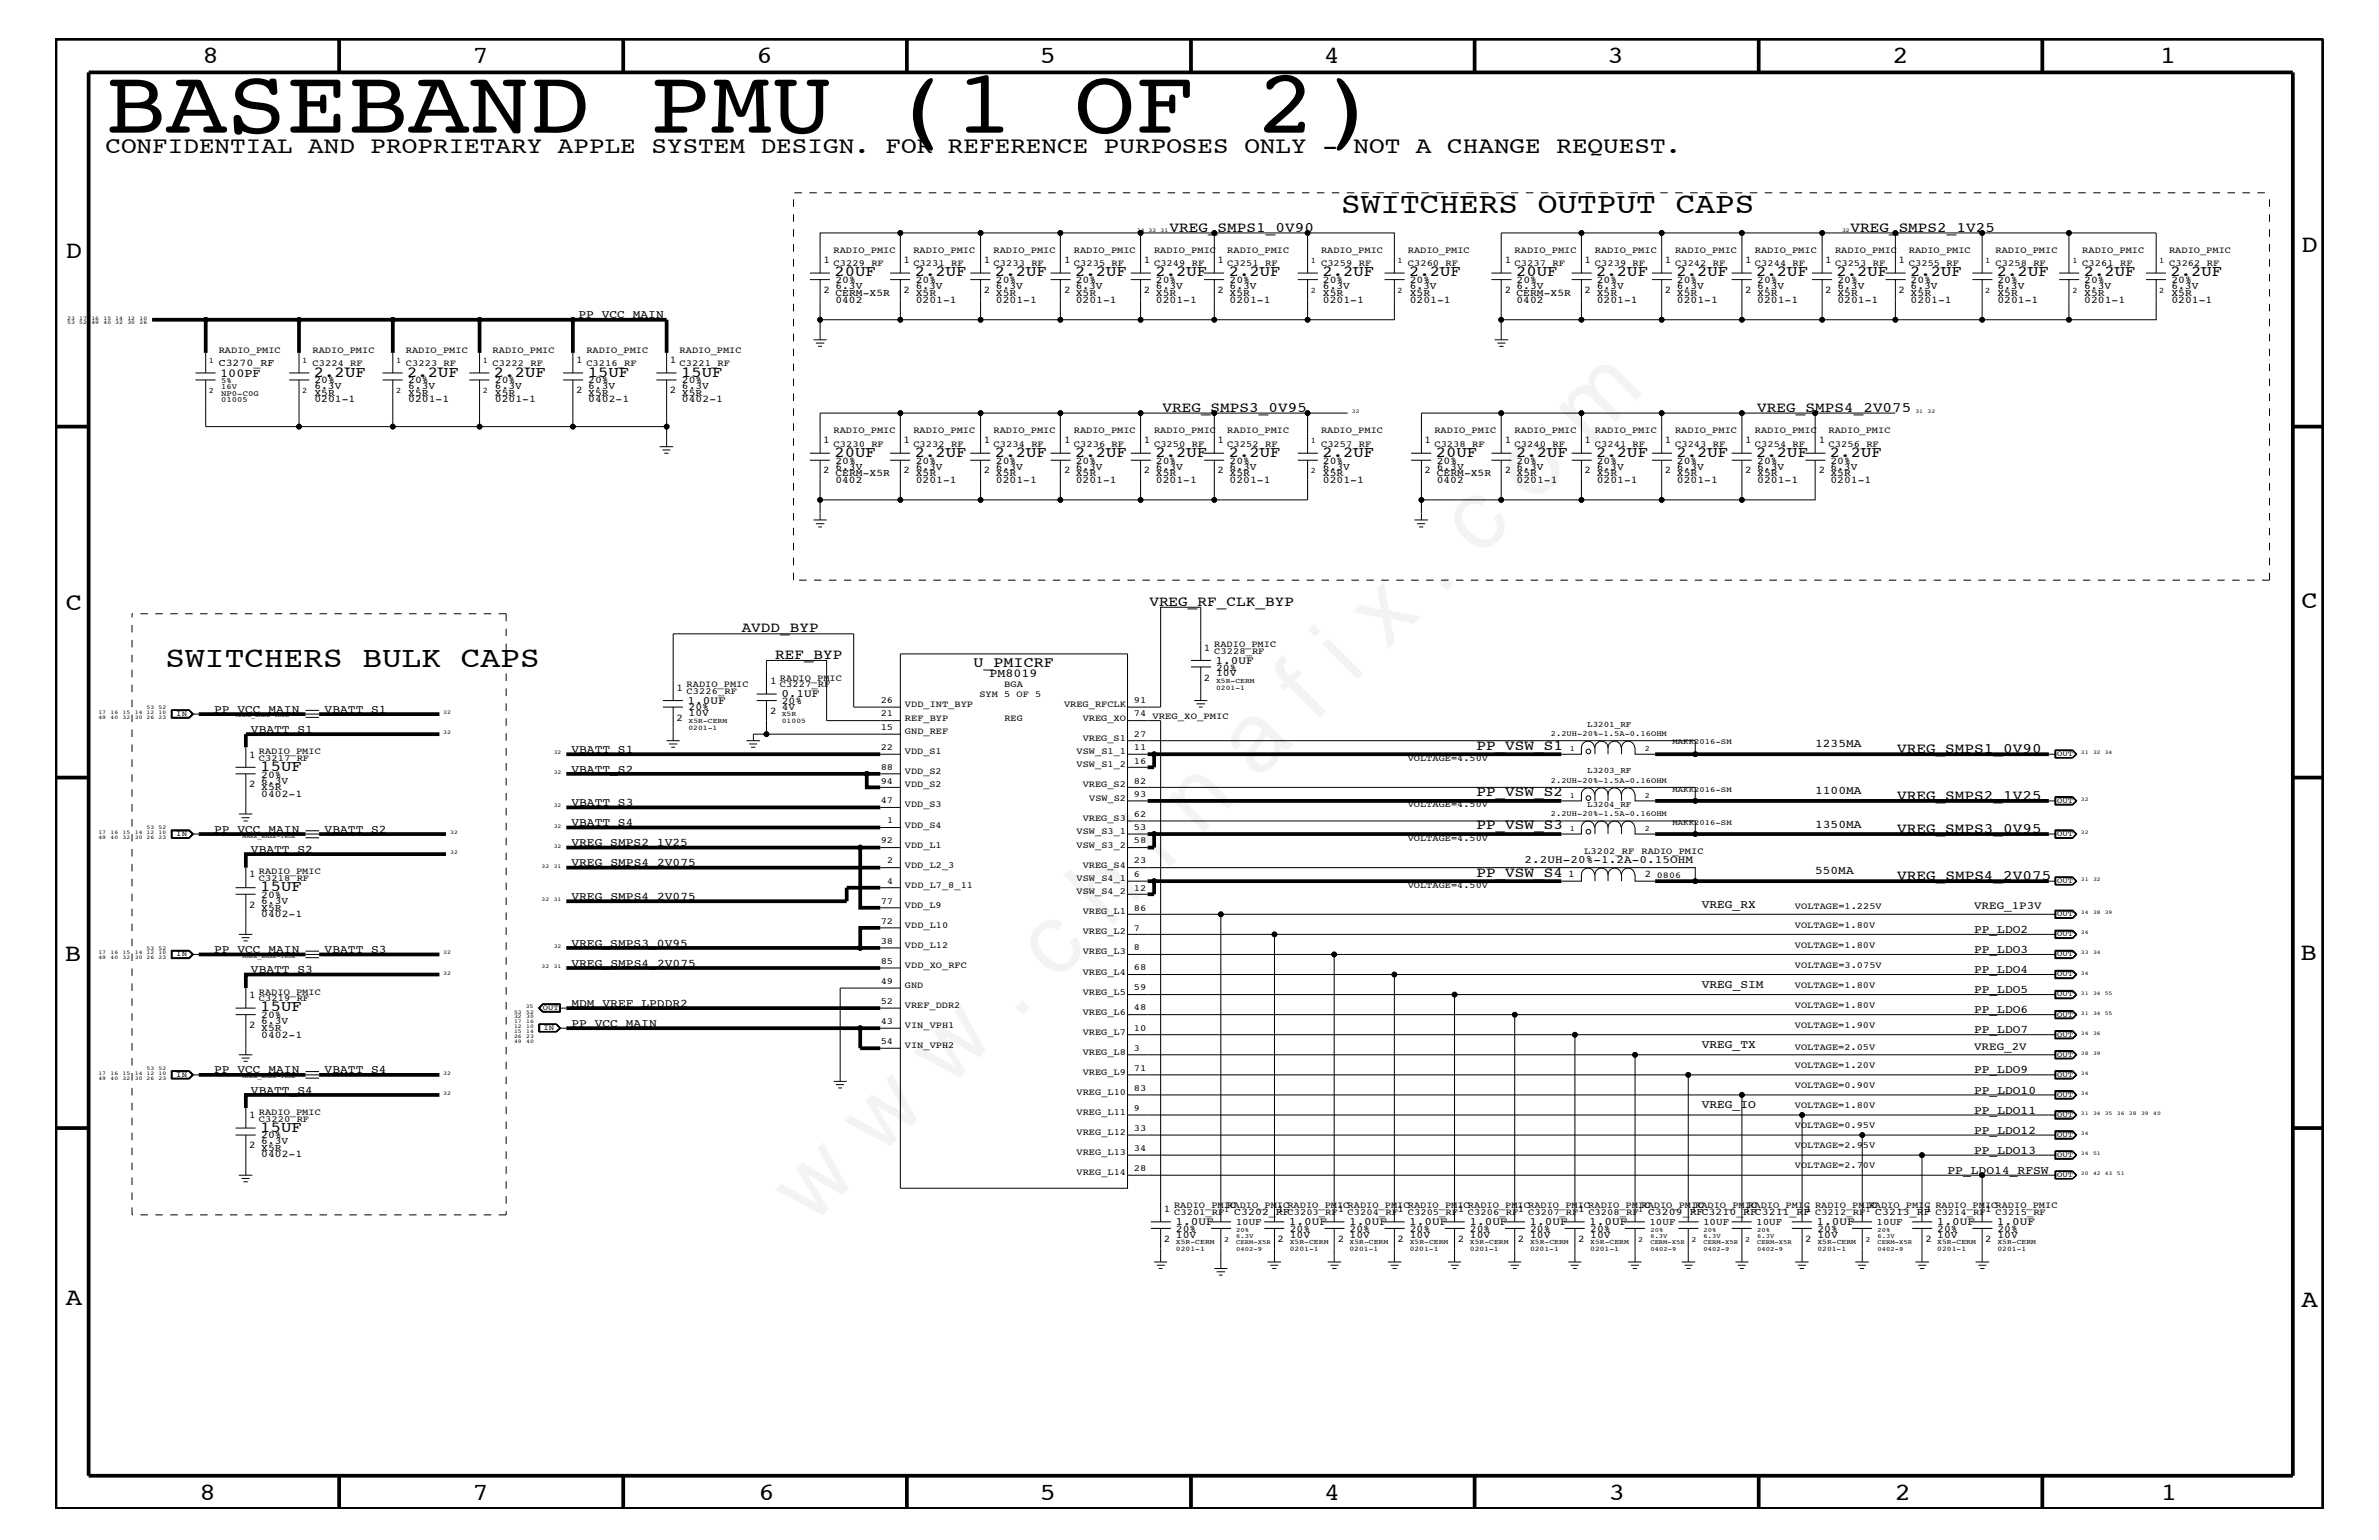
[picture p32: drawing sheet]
<svg xmlns="http://www.w3.org/2000/svg" width="432mm" height="279mm" viewBox="0 0 432 279" stroke-linecap="round" stroke-linejoin="round" font-family="sans-serif">
<defs><g id="words">
<text font-size="17.6" x="147.1" y="222.6" transform="rotate(-45 147.1 222.6)">w w w . c h i n a f i x . c o m</text>
<text font-size="16.6" x="19.1" y="24.1">BASEBAND PMU (1 OF 2)</text>
<g font-size="5.3">
<text x="243.4" y="38.6">SWITCHERS OUTPUT CAPS</text>
<text x="30.1" y="121">SWITCHERS BULK CAPS</text>
</g>
<g font-size="4.5">
<text x="36.7" y="11.5">8</text>
<text x="85.8" y="11.5">7</text>
<text x="137.3" y="11.5">6</text>
<text x="188.7" y="11.5">5</text>
<text x="240.3" y="11.5">4</text>
<text x="291.8" y="11.5">3</text>
<text x="343.5" y="11.5">2</text>
<text x="392" y="11.5">1</text>
<text x="11.9" y="46.8">D</text>
<text x="417.8" y="45.7">D</text>
<text x="11.9" y="110.6">C</text>
<text x="417.7" y="110.4">C</text>
<text x="11.8" y="174.3">B</text>
<text x="417.6" y="174.2">B</text>
<text x="11.9" y="236.7">A</text>
<text x="417.7" y="237.1">A</text>
<text x="36.2" y="272.1">8</text>
<text x="85.8" y="272.1">7</text>
<text x="137.7" y="272.1">6</text>
<text x="188.7" y="272.1">5</text>
<text x="240.4" y="272.1">4</text>
<text x="292" y="272.1">3</text>
<text x="343.9" y="272.1">2</text>
<text x="392.2" y="272.1">1</text>
</g>
<text font-size="4.2" x="19.1" y="27.7">CONFIDENTIAL AND PROPRIETARY APPLE SYSTEM DESIGN. FOR REFERENCE PURPOSES ONLY - NOT A CHANGE REQUEST.</text>
<g font-size="2.8">
<text x="151.5" y="50.2">20UF</text>
<text x="166" y="50.2">2.2UF</text>
<text x="180.6" y="50.2">2.2UF</text>
<text x="195.2" y="50.2">2.2UF</text>
<text x="209.7" y="50.2">2.2UF</text>
<text x="223" y="50.2">2.2UF</text>
<text x="240" y="50.2">2.2UF</text>
<text x="255.8" y="50.2">2.2UF</text>
<text x="275.2" y="50.2">20UF</text>
<text x="289.7" y="50.2">2.2UF</text>
<text x="304.3" y="50.2">2.2UF</text>
<text x="318.8" y="50.2">2.2UF</text>
<text x="333.3" y="50.2">2.2UF</text>
<text x="346.7" y="50.2">2.2UF</text>
<text x="362.5" y="50.2">2.2UF</text>
<text x="378.2" y="50.2">2.2UF</text>
<text x="394" y="50.2">2.2UF</text>
<text x="57" y="68.4">2.2UF</text>
<text x="73.9" y="68.4">2.2UF</text>
<text x="89.7" y="68.4">2.2UF</text>
<text x="106.7" y="68.4">15UF</text>
<text x="123.6" y="68.4">15UF</text>
<text x="151.5" y="82.8">20UF</text>
<text x="166" y="82.8">2.2UF</text>
<text x="180.6" y="82.8">2.2UF</text>
<text x="195.2" y="82.8">2.2UF</text>
<text x="209.7" y="82.8">2.2UF</text>
<text x="223" y="82.8">2.2UF</text>
<text x="240" y="82.8">2.2UF</text>
<text x="260.6" y="82.8">20UF</text>
<text x="275.2" y="82.8">2.2UF</text>
<text x="289.7" y="82.8">2.2UF</text>
<text x="304.3" y="82.8">2.2UF</text>
<text x="318.8" y="82.8">2.2UF</text>
<text x="332.1" y="82.8">2.2UF</text>
<text x="47.2" y="139.8">15UF</text>
<text x="47.2" y="161.7">15UF</text>
<text x="47.2" y="183.5">15UF</text>
<text x="47.2" y="205.3">15UF</text>
</g>
<text font-size="2.7" x="176.7" y="121">U_PMICRF</text>
<g font-size="2.6">
<text x="212.3" y="42">VREG_SMPS1_0V90</text>
<text x="335.9" y="42">VREG_SMPS2_1V25</text>
<text x="211" y="74.7">VREG_SMPS3_0V95</text>
<text x="318.9" y="74.7">VREG_SMPS4_2V075</text>
<text x="208.6" y="109.9">VREG_RF_CLK_BYP</text>
<text x="134.6" y="114.8">AVDD_BYP</text>
<text x="140.7" y="119.6">REF_BYP</text>
<text x="268" y="136">PP_VSW_S1</text>
<text x="344.3" y="136.6">VREG_SMPS1_0V90</text>
<text x="268" y="144.5">PP_VSW_S2</text>
<text x="344.3" y="145.1">VREG_SMPS2_1V25</text>
<text x="268" y="150.5">PP_VSW_S3</text>
<text x="344.3" y="151.1">VREG_SMPS3_0V95</text>
<text x="268" y="159">PP_VSW_S4</text>
<text x="344.3" y="159.6">VREG_SMPS4_2V075</text>
</g>
<g font-size="2.2">
<text x="40" y="68.4">100PF</text>
<text x="179.6" y="122.9">PM8019</text>
</g>
<g font-size="2.1">
<text x="105" y="57.8">PP_VCC_MAIN</text>
<text x="38.9" y="129.3">PP_VCC_MAIN</text>
<text x="58.9" y="129.3">VBATT_S1</text>
<text x="45.6" y="133">VBATT_S1</text>
<text x="103.7" y="136.6">VBATT_S1</text>
<text x="329.4" y="135.6">1235MA</text>
<text x="103.7" y="140.2">VBATT_S2</text>
<text x="103.7" y="149.9">VBATT_S4</text>
<text x="103.7" y="146.2">VBATT_S3</text>
<text x="329.4" y="144">1100MA</text>
<text x="38.9" y="151.1">PP_VCC_MAIN</text>
<text x="45.6" y="154.7">VBATT_S2</text>
<text x="58.9" y="151.1">VBATT_S2</text>
<text x="103.7" y="153.5">VREG_SMPS2_1V25</text>
<text x="329.4" y="150.1">1350MA</text>
<text x="103.7" y="157.2">VREG_SMPS4_2V075</text>
<text x="329.4" y="158.6">550MA</text>
<text x="103.7" y="163.3">VREG_SMPS4_2V075</text>
<text x="308.9" y="164.7">VREG_RX</text>
<text x="38.9" y="172.9">PP_VCC_MAIN</text>
<text x="58.9" y="172.9">VBATT_S3</text>
<text x="103.7" y="171.7">VREG_SMPS3_0V95</text>
<text x="358.3" y="172.9">PP_LDO3</text>
<text x="358.3" y="169.3">PP_LDO2</text>
<text x="45.6" y="176.6">VBATT_S3</text>
<text x="103.7" y="175.4">VREG_SMPS4_2V075</text>
<text x="308.9" y="179.3">VREG_SIM</text>
<text x="358.3" y="176.6">PP_LDO4</text>
<text x="103.7" y="182.7">MDM_VREF_LPDDR2</text>
<text x="358.3" y="183.8">PP_LDO6</text>
<text x="358.3" y="180.2">PP_LDO5</text>
<text x="103.7" y="186.3">PP_VCC_MAIN</text>
<text x="308.9" y="190.2">VREG_TX</text>
<text x="358.3" y="187.5">PP_LDO7</text>
<text x="38.9" y="194.8">PP_VCC_MAIN</text>
<text x="58.9" y="194.8">VBATT_S4</text>
<text x="358.3" y="194.8">PP_LDO9</text>
<text x="45.6" y="198.4">VBATT_S4</text>
<text x="308.9" y="201">VREG_IO</text>
<text x="358.3" y="202">PP_LDO11</text>
<text x="358.3" y="198.4">PP_LDO10</text>
<text x="358.3" y="205.7">PP_LDO12</text>
<text x="358.3" y="209.3">PP_LDO13</text>
<text x="353.5" y="213">PP_LDO14_RFSW</text>
</g>
<g font-size="2">
<text x="220.6" y="120.4">1.0UF</text>
<text x="124.8" y="127.7">1.0UF</text>
<text x="141.8" y="126.5">0.1UF</text>
<text x="276.7" y="156.6">2.2UH-20%-1.2A-0.15OHM</text>
<text x="358.3" y="165">VREG_1P3V</text>
<text x="358.3" y="190.4">VREG_2V</text>
<text x="213.4" y="222.3">1.0UF</text>
<text x="233.9" y="222.3">1.0UF</text>
<text x="244.9" y="222.3">1.0UF</text>
<text x="255.8" y="222.3">1.0UF</text>
<text x="266.7" y="222.3">1.0UF</text>
<text x="277.6" y="222.3">1.0UF</text>
<text x="288.5" y="222.3">1.0UF</text>
<text x="329.7" y="222.3">1.0UF</text>
<text x="351.5" y="222.3">1.0UF</text>
<text x="362.5" y="222.3">1.0UF</text>
</g>
<g font-size="1.9">
<text x="149.4" y="47.7">1</text>
<text x="164" y="47.7">1</text>
<text x="178.6" y="47.7">1</text>
<text x="193.1" y="47.7">1</text>
<text x="207.6" y="47.7">1</text>
<text x="221" y="47.7">1</text>
<text x="273.1" y="47.7">1</text>
<text x="287.6" y="47.7">1</text>
<text x="302.2" y="47.7">1</text>
<text x="316.7" y="47.7">1</text>
<text x="331.3" y="47.7">1</text>
<text x="344.6" y="47.7">1</text>
<text x="149.4" y="53.2">2 CERM-X5R</text>
<text x="151.6" y="52.4">6.3V</text>
<text x="151.6" y="51.3">20%</text>
<text x="164" y="53.2">2 X5R</text>
<text x="166.2" y="52.4">6.3V</text>
<text x="166.2" y="51.3">20%</text>
<text x="178.6" y="53.2">2 X5R</text>
<text x="180.8" y="51.3">20%</text>
<text x="180.8" y="52.4">6.3V</text>
<text x="193.1" y="53.2">2 X5R</text>
<text x="195.2" y="52.4">6.3V</text>
<text x="195.2" y="51.3">20%</text>
<text x="207.6" y="53.2">2 X5R</text>
<text x="209.8" y="52.4">6.3V</text>
<text x="209.8" y="51.3">20%</text>
<text x="221" y="53.2">2 X5R</text>
<text x="223.2" y="52.4">6.3V</text>
<text x="223.2" y="51.3">20%</text>
<text x="240.1" y="52.4">6.3V</text>
<text x="240.1" y="53.6">X5R</text>
<text x="240.1" y="51.3">20%</text>
<text x="255.9" y="53.6">X5R</text>
<text x="255.9" y="51.3">20%</text>
<text x="255.9" y="52.4">6.3V</text>
<text x="273.1" y="53.2">2 CERM-X5R</text>
<text x="275.3" y="51.3">20%</text>
<text x="275.3" y="52.4">6.3V</text>
<text x="287.6" y="53.2">2 X5R</text>
<text x="289.8" y="51.3">20%</text>
<text x="289.8" y="52.4">6.3V</text>
<text x="302.2" y="53.2">2 X5R</text>
<text x="304.4" y="51.3">20%</text>
<text x="304.4" y="52.4">6.3V</text>
<text x="316.7" y="53.2">2 X5R</text>
<text x="318.9" y="51.3">20%</text>
<text x="318.9" y="52.4">6.3V</text>
<text x="331.3" y="53.2">2 X5R</text>
<text x="333.5" y="51.3">20%</text>
<text x="333.5" y="52.4">6.3V</text>
<text x="344.6" y="53.2">2 X5R</text>
<text x="346.8" y="51.3">20%</text>
<text x="346.8" y="52.4">6.3V</text>
<text x="362.5" y="52.4">6.3V</text>
<text x="362.5" y="53.6">X5R</text>
<text x="362.5" y="51.3">20%</text>
<text x="378.3" y="52.4">6.3V</text>
<text x="378.3" y="53.6">X5R</text>
<text x="378.3" y="51.3">20%</text>
<text x="394.1" y="53.6">X5R</text>
<text x="394.1" y="51.3">20%</text>
<text x="394.1" y="52.4">6.3V</text>
<text x="151.6" y="54.9">0402</text>
<text x="166.2" y="54.9">0201-1</text>
<text x="180.8" y="54.9">0201-1</text>
<text x="195.2" y="54.9">0201-1</text>
<text x="209.8" y="54.9">0201-1</text>
<text x="223.2" y="54.9">0201-1</text>
<text x="240.1" y="54.9">0201-1</text>
<text x="255.9" y="54.9">0201-1</text>
<text x="275.3" y="54.9">0402</text>
<text x="289.8" y="54.9">0201-1</text>
<text x="304.4" y="54.9">0201-1</text>
<text x="318.9" y="54.9">0201-1</text>
<text x="333.5" y="54.9">0201-1</text>
<text x="346.8" y="54.9">0201-1</text>
<text x="362.5" y="54.9">0201-1</text>
<text x="378.3" y="54.9">0201-1</text>
<text x="394.1" y="54.9">0201-1</text>
<text x="104.6" y="65.9">1</text>
<text x="121.6" y="65.9">1</text>
<text x="39.7" y="66.5">C3270_RF</text>
<text x="57.1" y="71.8">X5R</text>
<text x="57.1" y="69.5">20%</text>
<text x="57.1" y="70.6">6.3V</text>
<text x="74.1" y="71.8">X5R</text>
<text x="74.1" y="69.5">20%</text>
<text x="74.1" y="70.6">6.3V</text>
<text x="89.8" y="70.6">6.3V</text>
<text x="89.8" y="71.8">X5R</text>
<text x="89.8" y="69.5">20%</text>
<text x="104.6" y="71.3">2</text>
<text x="106.8" y="70.6">6.3V</text>
<text x="106.8" y="71.8">X5R</text>
<text x="106.8" y="69.5">20%</text>
<text x="121.6" y="71.3">2</text>
<text x="123.8" y="71.8">X5R</text>
<text x="123.8" y="69.5">20%</text>
<text x="123.8" y="70.6">6.3V</text>
<text x="57.1" y="73">0201-1</text>
<text x="74.1" y="73">0201-1</text>
<text x="89.8" y="73">0201-1</text>
<text x="106.8" y="73">0402-1</text>
<text x="123.8" y="73">0402-1</text>
<text x="149.4" y="80.5">1</text>
<text x="164" y="80.5">1</text>
<text x="178.6" y="80.5">1</text>
<text x="193.1" y="80.5">1</text>
<text x="207.6" y="80.5">1</text>
<text x="221" y="80.5">1</text>
<text x="258.6" y="80.5">1</text>
<text x="273.1" y="80.5">1</text>
<text x="287.6" y="80.5">1</text>
<text x="302.2" y="80.5">1</text>
<text x="316.7" y="80.5">1</text>
<text x="330.1" y="80.5">1</text>
<text x="149.4" y="85.9">2</text>
<text x="151.6" y="86.4">CERM-X5R</text>
<text x="151.6" y="87.6">0402</text>
<text x="151.6" y="85.2">6.3V</text>
<text x="151.6" y="84.1">20%</text>
<text x="164" y="85.9">2</text>
<text x="166.2" y="85.2">6.3V</text>
<text x="166.2" y="84.1">20%</text>
<text x="166.2" y="86.4">X5R</text>
<text x="166.2" y="87.6">0201-1</text>
<text x="178.6" y="85.9">2</text>
<text x="180.8" y="86.4">X5R</text>
<text x="180.8" y="87.6">0201-1</text>
<text x="180.8" y="84.1">20%</text>
<text x="180.8" y="85.2">6.3V</text>
<text x="193.1" y="85.9">2</text>
<text x="195.2" y="85.2">6.3V</text>
<text x="195.2" y="86.4">X5R</text>
<text x="195.2" y="87.6">0201-1</text>
<text x="195.2" y="84.1">20%</text>
<text x="207.6" y="85.9">2</text>
<text x="209.8" y="85.2">6.3V</text>
<text x="209.8" y="86.4">X5R</text>
<text x="209.8" y="87.6">0201-1</text>
<text x="209.8" y="84.1">20%</text>
<text x="221" y="85.9">2</text>
<text x="223.2" y="85.2">6.3V</text>
<text x="223.2" y="86.4">X5R</text>
<text x="223.2" y="87.6">0201-1</text>
<text x="223.2" y="84.1">20%</text>
<text x="240.1" y="85.2">6.3V</text>
<text x="240.1" y="86.4">X5R</text>
<text x="240.1" y="87.6">0201-1</text>
<text x="240.1" y="84.1">20%</text>
<text x="258.6" y="85.9">2</text>
<text x="260.8" y="84.1">20%</text>
<text x="260.8" y="87.6">0402</text>
<text x="260.8" y="85.2">6.3V</text>
<text x="260.8" y="86.4">CERM-X5R</text>
<text x="273.1" y="85.9">2</text>
<text x="275.3" y="86.4">X5R</text>
<text x="275.3" y="87.6">0201-1</text>
<text x="275.3" y="84.1">20%</text>
<text x="275.3" y="85.2">6.3V</text>
<text x="287.6" y="85.9">2</text>
<text x="289.8" y="86.4">X5R</text>
<text x="289.8" y="87.6">0201-1</text>
<text x="289.8" y="84.1">20%</text>
<text x="289.8" y="85.2">6.3V</text>
<text x="302.2" y="85.9">2</text>
<text x="304.4" y="86.4">X5R</text>
<text x="304.4" y="87.6">0201-1</text>
<text x="304.4" y="84.1">20%</text>
<text x="304.4" y="85.2">6.3V</text>
<text x="316.7" y="85.9">2</text>
<text x="318.9" y="86.4">X5R</text>
<text x="318.9" y="87.6">0201-1</text>
<text x="318.9" y="84.1">20%</text>
<text x="318.9" y="85.2">6.3V</text>
<text x="330.1" y="85.9">2</text>
<text x="332.2" y="86.4">X5R</text>
<text x="332.2" y="87.6">0201-1</text>
<text x="332.2" y="84.1">20%</text>
<text x="332.2" y="85.2">6.3V</text>
<text x="218.5" y="118.1">1</text>
<text x="122.8" y="125.3">1</text>
<text x="139.8" y="124.1">1</text>
<text x="218.5" y="123.5">2</text>
<text x="220.7" y="122.7">10V</text>
<text x="220.7" y="121.7">20%</text>
<text x="122.8" y="130.8">2</text>
<text x="125" y="130">10V</text>
<text x="125" y="128.9">20%</text>
<text x="139.8" y="129.6">2</text>
<text x="141.9" y="128.8">4V</text>
<text x="141.9" y="127.7">20%</text>
<text x="45.2" y="137.4">1</text>
<text x="45.2" y="142.9">2</text>
<text x="47.4" y="142.2">6.3V</text>
<text x="47.4" y="143.4">X5R</text>
<text x="47.4" y="141.1">20%</text>
<text x="47.4" y="144.6">0402-1</text>
<text x="45.2" y="159.2">1</text>
<text x="284.6" y="159.2">1</text>
<text x="298.5" y="159.2">2</text>
<text x="45.2" y="164.7">2</text>
<text x="47.4" y="163.9">6.3V</text>
<text x="47.4" y="166.4">0402-1</text>
<text x="47.4" y="165.2">X5R</text>
<text x="47.4" y="162.8">20%</text>
<text x="45.2" y="181">1</text>
<text x="47.4" y="185.8">6.3V</text>
<text x="47.4" y="184.7">20%</text>
<text x="45.2" y="186.5">2 X5R</text>
<text x="47.4" y="188.2">0402-1</text>
<text x="45.2" y="202.9">1</text>
<text x="45.2" y="208.3">2</text>
<text x="47.4" y="207.6">6.3V</text>
<text x="47.4" y="208.8">X5R</text>
<text x="47.4" y="206.5">20%</text>
<text x="47.4" y="210">0402-1</text>
<text x="211.2" y="219.8">1</text>
<text x="224" y="220.4">C3202_RFC3203_RF</text>
<text x="231.9" y="219.8">1</text>
<text x="242.8" y="219.8">1</text>
<text x="253.7" y="219.8">1</text>
<text x="264.6" y="219.8">1</text>
<text x="275.5" y="219.8">1</text>
<text x="286.4" y="219.8">1</text>
<text x="299.1" y="220.4">C3209_RFC3210_RFC3211_RF C3212_RF</text>
<text x="327.7" y="219.8">1</text>
<text x="340.4" y="220.4">C3213_RF C3214_RF</text>
<text x="349.5" y="219.8">1</text>
<text x="360.3" y="219.8">1</text>
<text x="211.2" y="225.3">2</text>
<text x="213.4" y="224.6">10V</text>
<text x="213.4" y="223.5">20%</text>
<text x="231.9" y="225.3">2</text>
<text x="234.1" y="223.5">20%</text>
<text x="234.1" y="224.6">10V</text>
<text x="242.8" y="225.3">2</text>
<text x="244.9" y="223.5">20%</text>
<text x="244.9" y="224.6">10V</text>
<text x="253.7" y="225.3">2</text>
<text x="255.9" y="223.5">20%</text>
<text x="255.9" y="224.6">10V</text>
<text x="264.6" y="225.3">2</text>
<text x="266.8" y="223.5">20%</text>
<text x="266.8" y="224.6">10V</text>
<text x="275.5" y="225.3">2</text>
<text x="277.7" y="223.5">20%</text>
<text x="277.7" y="224.6">10V</text>
<text x="286.4" y="225.3">2</text>
<text x="288.6" y="224.6">10V</text>
<text x="288.6" y="223.5">20%</text>
<text x="327.7" y="225.3">2</text>
<text x="329.9" y="223.5">20%</text>
<text x="329.9" y="224.6">10V</text>
<text x="349.5" y="225.3">2</text>
<text x="351.6" y="224.6">10V</text>
<text x="351.6" y="223.5">20%</text>
<text x="360.3" y="225.3">2</text>
<text x="362.5" y="224.6">10V</text>
<text x="362.5" y="223.5">20%</text>
</g>
<g font-size="1.8">
<text x="224.3" y="222.3">10UF</text>
<text x="299.4" y="222.3">10UF</text>
<text x="309.1" y="222.3">10UF</text>
<text x="318.8" y="222.3">10UF</text>
<text x="340.6" y="222.3">10UF</text>
</g>
<g font-size="1.7">
<text x="151.3" y="45.9">RADIO_PMIC</text>
<text x="165.8" y="45.9">RADIO_PMIC</text>
<text x="180.3" y="45.9">RADIO_PMIC</text>
<text x="194.9" y="45.9">RADIO_PMIC</text>
<text x="209.5" y="45.9">RADIO_PMIC</text>
<text x="222.8" y="45.9">RADIO_PMIC</text>
<text x="239.8" y="45.9">RADIO_PMIC</text>
<text x="255.5" y="45.9">RADIO_PMIC</text>
<text x="274.9" y="45.9">RADIO_PMIC</text>
<text x="289.5" y="45.9">RADIO_PMIC</text>
<text x="304" y="45.9">RADIO_PMIC</text>
<text x="318.5" y="45.9">RADIO_PMIC</text>
<text x="333.1" y="45.9">RADIO_PMIC</text>
<text x="346.5" y="45.9">RADIO_PMIC</text>
<text x="362.2" y="45.9">RADIO_PMIC</text>
<text x="378" y="45.9">RADIO_PMIC</text>
<text x="393.7" y="45.9">RADIO_PMIC</text>
<text x="151.3" y="48.3">C3229_RF</text>
<text x="165.8" y="48.3">C3231_RF</text>
<text x="180.3" y="48.3">C3233_RF</text>
<text x="194.9" y="48.3">C3235_RF</text>
<text x="209.5" y="48.3">C3249_RF</text>
<text x="222.8" y="48.3">C3251_RF</text>
<text x="239.8" y="48.3">C3259_RF</text>
<text x="255.5" y="48.3">C3260_RF</text>
<text x="274.9" y="48.3">C3237_RF</text>
<text x="289.5" y="48.3">C3239_RF</text>
<text x="304" y="48.3">C3242_RF</text>
<text x="318.5" y="48.3">C3244_RF</text>
<text x="333.1" y="48.3">C3253_RF</text>
<text x="346.5" y="48.3">C3255_RF</text>
<text x="362.2" y="48.3">C3258_RF</text>
<text x="378" y="48.3">C3261_RF</text>
<text x="393.7" y="48.3">C3262_RF</text>
<text x="39.7" y="64">RADIO_PMIC</text>
<text x="56.7" y="64">RADIO_PMIC</text>
<text x="73.7" y="64">RADIO_PMIC</text>
<text x="89.4" y="64">RADIO_PMIC</text>
<text x="106.4" y="64">RADIO_PMIC</text>
<text x="123.4" y="64">RADIO_PMIC</text>
<text x="56.7" y="66.5">C3224_RF</text>
<text x="73.7" y="66.5">C3223_RF</text>
<text x="89.4" y="66.5">C3222_RF</text>
<text x="106.4" y="66.5">C3216_RF</text>
<text x="123.4" y="66.5">C3221_RF</text>
<text x="151.3" y="78.6">RADIO_PMIC</text>
<text x="151.3" y="81.1">C3230_RF</text>
<text x="165.8" y="78.6">RADIO_PMIC</text>
<text x="165.8" y="81.1">C3232_RF</text>
<text x="180.3" y="78.6">RADIO_PMIC</text>
<text x="180.3" y="81.1">C3234_RF</text>
<text x="194.9" y="81.1">C3236_RF</text>
<text x="194.9" y="78.6">RADIO_PMIC</text>
<text x="209.5" y="81.1">C3250_RF</text>
<text x="209.5" y="78.6">RADIO_PMIC</text>
<text x="222.8" y="78.6">RADIO_PMIC</text>
<text x="222.8" y="81.1">C3252_RF</text>
<text x="239.8" y="81.1">C3257_RF</text>
<text x="239.8" y="78.6">RADIO_PMIC</text>
<text x="260.4" y="78.6">RADIO_PMIC</text>
<text x="260.4" y="81.1">C3238_RF</text>
<text x="274.9" y="81.1">C3240_RF</text>
<text x="274.9" y="78.6">RADIO_PMIC</text>
<text x="289.5" y="81.1">C3241_RF</text>
<text x="289.5" y="78.6">RADIO_PMIC</text>
<text x="304" y="81.1">C3243_RF</text>
<text x="304" y="78.6">RADIO_PMIC</text>
<text x="318.5" y="78.6">RADIO_PMIC</text>
<text x="318.5" y="81.1">C3254_RF</text>
<text x="331.9" y="78.6">RADIO_PMIC</text>
<text x="331.9" y="81.1">C3256_RF</text>
<text x="220.4" y="117.4">RADIO_PMIC</text>
<text x="220.4" y="118.6">C3228_RF</text>
<text x="124.6" y="124.7">RADIO_PMIC</text>
<text x="124.6" y="125.9">C3226_RF</text>
<text x="141.6" y="123.5">RADIO_PMIC</text>
<text x="141.6" y="124.7">C3227_RF</text>
<text x="182.3" y="124.7">BGA</text>
<text x="159.9" y="130">21</text>
<text x="159.9" y="127.6">26</text>
<text x="164.3" y="128.3">VDD_INT_BYP</text>
<text x="164.3" y="130.8">REF_BYP</text>
<text x="177.8" y="126.5">SYM 5 OF 5</text>
<text x="182.3" y="130.8">REG</text>
<text x="193.1" y="128.3">VREG_RFCLK</text>
<text x="196.5" y="130.8">VREG_XO</text>
<text x="205.8" y="130">74</text>
<text x="205.8" y="127.6">91</text>
<text x="209.2" y="130.5">VREG_XO_PMIC</text>
<text x="47" y="136.8">RADIO_PMIC</text>
<text x="159.9" y="136.1">22</text>
<text x="159.9" y="132.4">15</text>
<text x="164.3" y="136.8">VDD_S1</text>
<text x="164.3" y="133.2">GND_REF</text>
<text x="195.4" y="136.8">VSW_S1_1</text>
<text x="196.5" y="134.4">VREG_S1</text>
<text x="205.8" y="133.6">27</text>
<text x="205.8" y="136.1">11</text>
<text x="47" y="138">C3217_RF</text>
<text x="159.9" y="139.7">88</text>
<text x="159.9" y="142.2">94</text>
<text x="164.3" y="140.4">VDD_S2</text>
<text x="164.3" y="142.9">VDD_S2</text>
<text x="195.4" y="139.2">VSW_S1_2</text>
<text x="196.5" y="142.9">VREG_S2</text>
<text x="205.8" y="138.5">16</text>
<text x="205.8" y="142.2">82</text>
<text x="255.5" y="138">VOLTAGE=4.50V</text>
<text x="159.9" y="145.7">47</text>
<text x="161" y="149.4">1</text>
<text x="164.3" y="146.5">VDD_S3</text>
<text x="196.5" y="149">VREG_S3</text>
<text x="197.7" y="145.3">VSW_S2</text>
<text x="205.8" y="144.6">93</text>
<text x="205.8" y="148.2">62</text>
<text x="255.5" y="146.5">VOLTAGE=4.50V</text>
<text x="159.9" y="153">92</text>
<text x="164.3" y="150.1">VDD_S4</text>
<text x="164.3" y="153.8">VDD_L1</text>
<text x="195.4" y="153.8">VSW_S3_2</text>
<text x="195.4" y="151.3">VSW_S3_1</text>
<text x="205.8" y="153">58</text>
<text x="205.8" y="150.7">53</text>
<text x="255.5" y="152.6">VOLTAGE=4.50V</text>
<text x="287.5" y="154.9">L3202_RF</text>
<text x="297.9" y="155">RADIO_PMIC</text>
<text x="47" y="158.6">RADIO_PMIC</text>
<text x="47" y="159.9">C3218_RF</text>
<text x="161" y="156.7">2</text>
<text x="161" y="160.3">4</text>
<text x="164.3" y="157.4">VDD_L2_3</text>
<text x="164.3" y="161.1">VDD_L7_8_11</text>
<text x="195.4" y="159.9">VSW_S4_1</text>
<text x="196.5" y="157.4">VREG_S4</text>
<text x="205.8" y="156.7">23</text>
<text x="205.8" y="161.6">12</text>
<text x="205.8" y="159.1">6</text>
<text x="255.5" y="161.1">VOLTAGE=4.50V</text>
<text x="159.9" y="163.9">77</text>
<text x="159.9" y="167.6">72</text>
<text x="164.3" y="164.7">VDD_L9</text>
<text x="195.4" y="162.2">VSW_S4_2</text>
<text x="196.5" y="165.9">VREG_L1</text>
<text x="205.8" y="165.2">86</text>
<text x="325.8" y="165">VOLTAGE=1.225V</text>
<text x="159.9" y="171.2">38</text>
<text x="164.3" y="168.3">VDD_L10</text>
<text x="164.3" y="172">VDD_L12</text>
<text x="196.5" y="173.2">VREG_L3</text>
<text x="196.5" y="169.5">VREG_L2</text>
<text x="205.8" y="172.4">8</text>
<text x="205.8" y="168.9">7</text>
<text x="325.8" y="172">VOLTAGE=1.80V</text>
<text x="325.8" y="168.3">VOLTAGE=1.80V</text>
<text x="159.9" y="178.5">49</text>
<text x="159.9" y="174.9">85</text>
<text x="164.3" y="179.3">GND</text>
<text x="164.3" y="175.6">VDD_XO_RFC</text>
<text x="196.5" y="176.8">VREG_L4</text>
<text x="205.8" y="176.1">68</text>
<text x="205.8" y="179.7">59</text>
<text x="325.8" y="179.3">VOLTAGE=1.80V</text>
<text x="325.8" y="175.6">VOLTAGE=3.075V</text>
<text x="47" y="180.5">RADIO_PMIC</text>
<text x="47" y="181.6">C3219_RF</text>
<text x="159.9" y="185.8">43</text>
<text x="159.9" y="182.1">52</text>
<text x="164.3" y="182.9">VREF_DDR2</text>
<text x="196.5" y="180.5">VREG_L5</text>
<text x="196.5" y="184.1">VREG_L6</text>
<text x="205.8" y="183.3">48</text>
<text x="325.8" y="182.9">VOLTAGE=1.80V</text>
<text x="159.9" y="189.4">54</text>
<text x="164.3" y="186.5">VIN_VPH1</text>
<text x="164.3" y="190.2">VIN_VPH2</text>
<text x="196.5" y="187.7">VREG_L7</text>
<text x="196.5" y="191.4">VREG_L8</text>
<text x="205.8" y="187">10</text>
<text x="205.8" y="190.6">3</text>
<text x="325.8" y="190.4">VOLTAGE=2.05V</text>
<text x="325.8" y="186.5">VOLTAGE=1.90V</text>
<text x="196.5" y="195">VREG_L9</text>
<text x="205.8" y="197.9">83</text>
<text x="205.8" y="194.3">71</text>
<text x="325.8" y="197.4">VOLTAGE=0.90V</text>
<text x="325.8" y="193.7">VOLTAGE=1.20V</text>
<text x="47" y="202.3">RADIO_PMIC</text>
<text x="47" y="203.5">C3220_RF</text>
<text x="195.4" y="198.7">VREG_L10</text>
<text x="195.4" y="202.3">VREG_L11</text>
<text x="205.8" y="201.5">9</text>
<text x="325.8" y="201">VOLTAGE=1.80V</text>
<text x="195.4" y="205.9">VREG_L12</text>
<text x="195.4" y="209.6">VREG_L13</text>
<text x="205.8" y="205.2">33</text>
<text x="205.8" y="208.8">34</text>
<text x="325.8" y="204.7">VOLTAGE=0.95V</text>
<text x="325.8" y="208.3">VOLTAGE=2.95V</text>
<text x="195.4" y="213.2">VREG_L14</text>
<text x="205.8" y="212.5">28</text>
<text x="325.8" y="211.9">VOLTAGE=2.70V</text>
<text x="213.1" y="219.2">RADIO_PMIC</text>
<text x="213.1" y="220.4">C3201_RF</text>
<text x="222.8" y="219.2">RADIO_PMICRADIO_PMICRADIO_PMICRADIO_PMICRADIO_PMICRADIO_PMICRADIO_PMIC</text>
<text x="244.6" y="220.4">C3204_RF</text>
<text x="255.5" y="220.4">C3205_RF</text>
<text x="266.4" y="220.4">C3206_RF</text>
<text x="277.4" y="220.4">C3207_RF</text>
<text x="288.3" y="220.4">C3208_RF</text>
<text x="297.9" y="219.2">RADIO_PMIC</text>
<text x="307.7" y="219.2">RADIO_PMIC</text>
<text x="317.3" y="219.2">RADIO_PMIC RADIO_PMIC</text>
<text x="339.2" y="219.2">RADIO_PMIC RADIO_PMICRADIO_PMIC</text>
<text x="362.2" y="220.4">C3215_RF</text>
</g>
<text font-size="1.6" x="300.7" y="159.4">0806</text>
<g font-size="1.5">
<text x="237.9" y="47.7">1</text>
<text x="253.7" y="47.7">1</text>
<text x="360.3" y="47.7">1</text>
<text x="376.2" y="47.7">1</text>
<text x="391.9" y="47.7">1</text>
<text x="237.9" y="53.2">2</text>
<text x="253.7" y="53.2">2</text>
<text x="360.3" y="53.2">2</text>
<text x="376.2" y="53.2">2</text>
<text x="391.9" y="53.2">2</text>
<text x="54.9" y="65.9">1</text>
<text x="71.9" y="65.9">1</text>
<text x="87.6" y="65.9">1</text>
<text x="54.9" y="71.3">2</text>
<text x="71.9" y="71.3">2</text>
<text x="87.6" y="71.3">2</text>
<text x="237.9" y="80.5">1</text>
<text x="237.9" y="85.9">2</text>
<text x="288.1" y="131.9">L3201_RF</text>
<text x="288.1" y="140.3">L3203_RF</text>
<text x="288.1" y="146.4">L3204_RF</text>
</g>
<g font-size="1.4">
<text x="37.9" y="65.9">1</text>
<text x="37.9" y="71.3">2</text>
<text x="40.1" y="70.6">16V</text>
<text x="40.1" y="71.8">NP0-C0G</text>
<text x="40.1" y="69.5">5%</text>
<text x="40.1" y="73">01005</text>
<text x="32" y="129.9">IN</text>
<text x="281.5" y="133.5">2.2UH-20%-1.5A-0.16OHM</text>
<text x="284.9" y="136.2">1</text>
<text x="298.5" y="136.2">2</text>
<text x="303.6" y="135.1">MAKK2016-SM</text>
<text x="373.4" y="137.2">OUT</text>
<text x="281.5" y="142">2.2UH-20%-1.5A-0.16OHM</text>
<text x="303.6" y="143.6">MAKK2016-SM</text>
<text x="281.5" y="148.1">2.2UH-20%-1.5A-0.16OHM</text>
<text x="284.9" y="144.7">1</text>
<text x="298.5" y="144.7">2</text>
<text x="303.6" y="149.6">MAKK2016-SM</text>
<text x="373.4" y="145.7">OUT</text>
<text x="32" y="151.8">IN</text>
<text x="284.9" y="150.7">1</text>
<text x="298.5" y="150.7">2</text>
<text x="373.4" y="151.8">OUT</text>
<text x="373.4" y="160.2">OUT</text>
<text x="373.4" y="166.2">OUT</text>
<text x="32" y="173.5">IN</text>
<text x="373.4" y="173.5">OUT</text>
<text x="373.4" y="169.9">OUT</text>
<text x="373.4" y="177.2">OUT</text>
<text x="98.6" y="183.2">OUT</text>
<text x="373.4" y="180.8">OUT</text>
<text x="373.4" y="184.4">OUT</text>
<text x="98.6" y="186.9">IN</text>
<text x="373.4" y="188.1">OUT</text>
<text x="373.4" y="191.7">OUT</text>
<text x="32" y="195.4">IN</text>
<text x="373.4" y="195.4">OUT</text>
<text x="373.4" y="199">OUT</text>
<text x="373.4" y="202.6">OUT</text>
<text x="373.4" y="206.3">OUT</text>
<text x="373.4" y="209.9">OUT</text>
<text x="373.4" y="213.6">OUT</text>
<text x="222.2" y="219.8">1</text>
<text x="297.3" y="219.8">1</text>
<text x="307" y="219.8">1</text>
<text x="316.7" y="219.8">1</text>
<text x="338.6" y="219.8">1</text>
<text x="222.2" y="225.3">2</text>
<text x="297.3" y="225.3">2</text>
<text x="307" y="225.3">2</text>
<text x="316.7" y="225.3">2</text>
<text x="338.6" y="225.3">2</text>
</g>
<g font-size="1.3">
<text x="220.7" y="125.2">0201-1</text>
<text x="220.7" y="124">X5R-CERM</text>
<text x="125" y="131.3">X5R-CERM</text>
<text x="141.9" y="130">X5R</text>
<text x="141.9" y="131.3">01005</text>
<text x="125" y="132.4">0201-1</text>
<text x="213.4" y="227">0201-1</text>
<text x="213.4" y="225.7">X5R-CERM</text>
<text x="234.1" y="227">0201-1</text>
<text x="234.1" y="225.7">X5R-CERM</text>
<text x="244.9" y="225.7">X5R-CERM</text>
<text x="244.9" y="227">0201-1</text>
<text x="255.9" y="227">0201-1</text>
<text x="255.9" y="225.7">X5R-CERM</text>
<text x="266.8" y="227">0201-1</text>
<text x="266.8" y="225.7">X5R-CERM</text>
<text x="277.7" y="227">0201-1</text>
<text x="277.7" y="225.7">X5R-CERM</text>
<text x="288.6" y="225.7">X5R-CERM</text>
<text x="288.6" y="227">0201-1</text>
<text x="329.9" y="227">0201-1</text>
<text x="329.9" y="225.7">X5R-CERM</text>
<text x="351.6" y="227">0201-1</text>
<text x="351.6" y="225.7">X5R-CERM</text>
<text x="362.5" y="227">0201-1</text>
<text x="362.5" y="225.7">X5R-CERM</text>
</g>
<g font-size="1.2">
<text x="224.4" y="224.6">6.3V</text>
<text x="224.4" y="225.7">CERM-X5R</text>
<text x="224.4" y="223.5">20%</text>
<text x="224.4" y="227">0402-9</text>
<text x="299.5" y="225.7">CERM-X5R</text>
<text x="299.5" y="224.6">6.3V</text>
<text x="299.6" y="227">0402-9</text>
<text x="299.6" y="223.5">20%</text>
<text x="309.2" y="223.5">20%</text>
<text x="309.2" y="227">0402-9</text>
<text x="309.2" y="224.6">6.3V</text>
<text x="309.2" y="225.7">CERM-X5R</text>
<text x="318.9" y="227">0402-9</text>
<text x="318.9" y="223.5">20%</text>
<text x="318.9" y="225.7">CERM-X5R</text>
<text x="318.9" y="224.6">6.3V</text>
<text x="340.8" y="227">0402-9</text>
<text x="340.8" y="223.5">20%</text>
<text x="340.8" y="225.7">CERM-X5R</text>
<text x="340.8" y="224.6">6.3V</text>
</g>
<g font-size="1">
<text x="206.3" y="42">34 32</text>
<text x="210.7" y="42">31</text>
<text x="334.4" y="42">32</text>
<text x="12.2" y="58">23</text>
<text x="12.2" y="58.9">53</text>
<text x="14.4" y="58">17</text>
<text x="14.4" y="58.9">52</text>
<text x="16.6" y="58">16</text>
<text x="16.6" y="58.9">49</text>
<text x="18.8" y="58">15 14</text>
<text x="18.8" y="58.9">40 32</text>
<text x="23.1" y="58">12</text>
<text x="23.1" y="58.9">30</text>
<text x="25.3" y="58">10</text>
<text x="25.3" y="58.9">26</text>
<text x="245.4" y="75">32</text>
<text x="347.6" y="75">31</text>
<text x="349.8" y="75">32</text>
<text x="17.9" y="129.6">17</text>
<text x="17.9" y="130.4">49</text>
<text x="20.1" y="129.6">16</text>
<text x="20.1" y="130.4">40</text>
<text x="22.3" y="129.6">15</text>
<text x="22.3" y="130.4">32</text>
<text x="24.5" y="129.6">14 12</text>
<text x="24.5" y="130.4">30 26</text>
<text x="26.6" y="128.6">53</text>
<text x="28.8" y="129.6">10</text>
<text x="28.8" y="130.4">23</text>
<text x="28.8" y="128.6">52</text>
<text x="42.8" y="130.2">MAKE_BASE=TRUE</text>
<text x="80.4" y="129.6">32</text>
<text x="80.4" y="133.2">32</text>
<text x="100.5" y="136.9">32</text>
<text x="377.7" y="136.8">31</text>
<text x="379.9" y="136.8">32 34</text>
<text x="100.5" y="140.4">32</text>
<text x="100.5" y="146.5">32</text>
<text x="377.7" y="145.3">32</text>
<text x="17.9" y="151.3">17</text>
<text x="17.9" y="152.3">49</text>
<text x="20.1" y="151.3">16</text>
<text x="20.1" y="152.3">40</text>
<text x="22.3" y="151.3">15</text>
<text x="22.3" y="152.3">32</text>
<text x="24.5" y="151.3">14 12</text>
<text x="24.5" y="152.3">30 26</text>
<text x="26.6" y="150.5">53</text>
<text x="28.8" y="151.3">10</text>
<text x="28.8" y="152.3">23</text>
<text x="28.8" y="150.5">52</text>
<text x="44" y="152">MAKE_BASE=TRUE</text>
<text x="81.7" y="155">32</text>
<text x="81.7" y="151.3">32</text>
<text x="100.5" y="153.8">32</text>
<text x="100.5" y="150.1">32</text>
<text x="377.7" y="151.3">32</text>
<text x="98.3" y="157.4">32</text>
<text x="100.5" y="157.4">31</text>
<text x="377.7" y="159.9">31</text>
<text x="379.9" y="159.9">32</text>
<text x="98.3" y="163.5">32</text>
<text x="100.5" y="163.5">31</text>
<text x="377.7" y="165.9">34</text>
<text x="379.9" y="165.9">38 39</text>
<text x="17.9" y="173.2">17</text>
<text x="20.1" y="173.2">16</text>
<text x="22.3" y="173.2">15</text>
<text x="24.5" y="173.2">14 12</text>
<text x="26.6" y="172.3">53</text>
<text x="28.8" y="173.2">10</text>
<text x="28.8" y="172.3">52</text>
<text x="44" y="173.8">MAKE_BASE=TRUE</text>
<text x="80.4" y="173.2">32</text>
<text x="100.5" y="172">32</text>
<text x="377.7" y="169.5">34</text>
<text x="377.7" y="173.2">33</text>
<text x="379.9" y="173.2">34</text>
<text x="17.9" y="174">49</text>
<text x="20.1" y="174">40</text>
<text x="22.3" y="174">32</text>
<text x="24.5" y="174">30 26</text>
<text x="28.8" y="174">23</text>
<text x="80.4" y="176.8">32</text>
<text x="98.3" y="175.6">32</text>
<text x="100.5" y="175.6">31</text>
<text x="377.7" y="176.8">34</text>
<text x="93.3" y="185.6">17</text>
<text x="93.3" y="184.8">32</text>
<text x="93.3" y="183.9">53</text>
<text x="95.4" y="182.9">35</text>
<text x="95.5" y="185.6">16</text>
<text x="95.5" y="184.8">30</text>
<text x="95.5" y="183.9">52</text>
<text x="377.7" y="180.5">31</text>
<text x="377.7" y="184.1">31</text>
<text x="379.9" y="180.5">34 55</text>
<text x="379.9" y="184.1">34 55</text>
<text x="93.3" y="186.5">12</text>
<text x="93.3" y="187.4">15</text>
<text x="93.3" y="188.2">26</text>
<text x="93.3" y="189.2">49</text>
<text x="95.5" y="186.5">10</text>
<text x="95.5" y="187.4">14</text>
<text x="95.5" y="188.2">23</text>
<text x="95.5" y="189.2">40</text>
<text x="377.7" y="187.7">34</text>
<text x="377.7" y="191.4">38</text>
<text x="379.9" y="187.7">36</text>
<text x="379.9" y="191.4">39</text>
<text x="17.9" y="195">17</text>
<text x="17.9" y="195.9">49</text>
<text x="20.1" y="195">16</text>
<text x="20.1" y="195.9">40</text>
<text x="22.3" y="195">15</text>
<text x="22.3" y="195.9">32</text>
<text x="24.5" y="195">14 12</text>
<text x="24.5" y="195.9">30 26</text>
<text x="26.6" y="194.2">53</text>
<text x="28.8" y="195">10</text>
<text x="28.8" y="195.9">23</text>
<text x="28.8" y="194.2">52</text>
<text x="44" y="195.6">MAKE_BASE=TRUE</text>
<text x="80.4" y="195">32</text>
<text x="377.7" y="195">34</text>
<text x="80.4" y="198.7">32</text>
<text x="377.7" y="198.7">34</text>
<text x="377.7" y="202.3">31</text>
<text x="379.9" y="202.3">34 35</text>
<text x="384.2" y="202.3">36</text>
<text x="386.4" y="202.3">38</text>
<text x="388.6" y="202.3">39</text>
<text x="390.8" y="202.3">40</text>
<text x="377.7" y="205.9">34</text>
<text x="377.7" y="209.6">34</text>
<text x="379.9" y="209.6">51</text>
<text x="377.7" y="213.2">30</text>
<text x="379.9" y="213.2">42 43</text>
<text x="384.2" y="213.2">51</text>
</g>
</g></defs>
<g fill="none" stroke="#000" stroke-width=".18">
<path d="M147 49.5h3.6M147 50.7h3.6M148.9 58v2.4M148.9 50.7v7.3h14.5v-7.3M148.9 49.5v-7.2h14.5v7.2M161.6 49.5h3.6M161.6 50.7h3.6M163.4 42.3h14.6v7.2M176.1 49.5h3.7M176.1 50.7h3.7M178 42.3h14.5v7.2M178 50.7v7.3h-14.6"/>
<path d="M190.7 49.5h3.6M190.7 50.7h3.6M192.5 42.3h14.5v7.2M192.5 50.7v7.3h-14.5M205.2 50.7h3.7M205.2 49.5h3.7M207 42.3h13.4v7.2M207 50.7v7.3h-14.5M218.5 50.7h3.7M218.5 49.5h3.7M220.4 42.3h16.9v7.2M220.4 50.7v7.3h-13.4"/>
<path d="M235.6 50.7h3.6M235.6 49.5h3.6M237.3 42.3h15.8v7.2M237.3 50.7v7.3h-16.9M251.3 49.5h3.6M251.3 50.7h3.6M253.1 50.7v7.3h-15.8M270.7 50.7h3.6M270.7 49.5h3.6M272.5 58v2.4M272.5 50.7v7.3h14.5v-7.3M272.5 49.5v-7.2h118.9v7.2"/>
<path d="M285.3 49.5h3.6M285.3 50.7h3.6M287 42.3v7.2M299.8 50.7h3.7M299.8 49.5h3.7M301.6 42.3v7.2M301.6 50.7v7.3h-14.6M314.3 49.5h3.6M314.3 50.7h3.6M316.2 42.3v7.2M316.2 50.7v7.3h-14.6M328.9 49.5h3.6"/>
<path d="M328.9 50.7h3.6M330.7 42.3v7.2M330.7 50.7v7.3h-14.5M342.2 49.5h3.7M342.2 50.7h3.7M344 58h15.8M344 42.3v7.2M344 50.7v7.3h-13.3M358 50.7h3.6M358 49.5h3.6M359.8 42.3v7.2M359.8 50.7v7.3h15.7v-7.3"/>
<path d="M373.7 49.5h3.7M373.7 50.7h3.7M375.5 42.3v7.2M389.5 50.7h3.6M389.5 49.5h3.6M391.4 50.7v7.3h-15.9M35.5 67.7h3.6M35.5 68.9h3.6M37.3 64v3.7M37.3 68.9v8.5h17M52.5 67.7h3.6M52.5 68.9h3.6"/>
<path d="M54.3 68.9v8.5h17v-8.5M54.3 64v3.7M69.4 67.7h3.7M69.4 68.9h3.7M71.3 77.4h15.7M71.3 64v3.7M85.2 68.9h3.6M85.2 67.7h3.6M87 68.9v8.5h17v-8.5M87 64v3.7M102.2 68.9h3.6M102.2 67.7h3.6"/>
<path d="M104 77.4h17M104 64v3.7M119.1 68.9h3.7M119.1 67.7h3.7M121 64v3.7M121 68.9v12.1M148.9 74.9h29.1v3.7M207 74.9h37.6M301.6 74.9h42.4M316.2 74.9v7.3M329.5 74.9v7.3M119.7 81h2.5"/>
<path d="M120.2 81.6h1.5M120.6 82.2h.7M314.3 82.2h3.6M314.3 83.5h3.6M316.2 83.5v7.2h-14.6M327.7 83.5h3.6M327.7 82.2h3.6M329.5 83.5v7.2h-13.3M154.9 115h-32.7v12.1M163.4 118.6h41.3v97h-41.3zM31.1 128.8h3.3l.7 .8-.7 .7h-3.3zM31.2 128.9h3.1"/>
<path d="M31.2 130.2h3.1M31.2 128.9v1.3M34.3 128.9l.6 .7M34.3 128.8l.8 .8-.8 .6h-3.1v-1.4M34.3 128.9l.7 .7-.7 .6M34.9 129.6h1.2M34.9 129.6l-.6 .6M42.8 139.2h3.6M44.6 135.6v3.6M55.5 128.9h2.4M55.5 129.6h2.4M55.5 130.2h2.4"/>
<path d="M120.3 128.3h3.7M120.3 127.1h3.7M121 134.4h2.4M121.4 135h1.5M121.8 135.6h.7M122.2 128.3v6.1M208.3 134.4h99.4v2.4M210.7 130.7v87.3M371.9 136.8h1.2M373.1 137.4h3.1M373.1 136.1v1.4M373.1 136.2h3.1"/>
<path d="M373.1 136.2v1.2M376.2 136.2l.6 .6-.6 .6M376.2 136.1l.8 .7-.8 .7M376.2 136.1l.7 .7M376.2 136.2l.7 .6M376.2 136.1h-3.2v1.4h3.2M376.9 136.8l-.7 .7M376.9 136.8l-.7 .6M31.1 150.6h3.3l.7 .7-.7 .8h-3.3zM31.2 150.7h3.1M31.2 152h3.1M31.2 150.7v1.3"/>
<path d="M34.3 150.7l.6 .6M34.3 152.1l.8-.8-.8-.7h-3.1v1.5M34.3 150.7l.7 .6-.7 .7M34.9 151.3h1.2M34.9 151.3l-.6 .7M42.8 140.4h3.6M43.4 147.7h2.4M43.9 148.4h1.4M44.2 148.9h.8M44.6 140.4v7.3M44.6 157.4v3.7M55.5 150.7h2.4"/>
<path d="M55.5 151.3h2.4M55.5 152h2.4M208.3 157.4h99.4v2.5M208.3 148.9h99.4v2.4M208.3 142.9h99.4v2.4M371.9 151.3h1.2M371.9 145.3h1.2M371.9 159.9h1.2M373 144.5h3.2l.8 .8-.8 .8h-3.2zM373 150.6h3.2l.8 .7-.8 .8h-3.2zM373.1 152h3.1M373.1 144.5v1.5h3.1l.7-.7"/>
<path d="M373.1 159.1v1.4M373.1 150.7h3.1M373.1 144.6h3.1l.7 .7M373.1 159.2h3.1M373.1 144.7h3.1l.6 .6-.6 .6h-3.1zM373.1 150.7v1.3M373.1 159.2v1.3M376.2 150.7l.6 .6-.6 .7M376.2 159.2l.6 .7-.6 .6M376.2 159.1l.8 .8-.8 .6M376.2 144.5l.7 .8M376.2 150.7l.7 .6"/>
<path d="M376.2 159.1l.7 .8M376.2 159.2l.7 .7M376.2 159.1h-3.2v1.4h3.2M376.9 151.3l-.7-.7h-3.1v1.5M376.9 151.3l-.7 .8M376.9 151.3l-.7 .7M376.9 159.9l-.7 .6M31.1 172.4h3.3l.7 .8-.7 .7h-3.3zM31.2 172.6h3.1l.6 .6-.6 .6h-3.1zM34.3 172.5h-3.1v1.3h3.1M34.3 172.5l.8 .7-.8 .6M34.3 172.5l.7 .7-.7 .6"/>
<path d="M34.9 173.2h1.2M42.8 161.1h3.6M42.8 162.2h3.6M43.4 169.5h2.4M43.9 170.1h1.4M44.2 170.7h.8M44.6 162.2v7.3M44.6 179.3v3.6M55.5 172.6h2.4M55.5 173.2h2.4M55.5 173.8h2.4M208.3 169.5h23v48.5"/>
<path d="M208.3 173.2h33.9M208.3 176.8h44.8M221.6 165.9v52.1M373 168.8h3.2l.8 .7-.8 .8h-3.2zM373 172.4h3.2l.8 .8-.8 .7h-3.2zM373 176h3.2l.8 .8-.8 .8h-3.2zM373 179.7h3.2l.8 .7-.8 .8h-3.2zM373 165.1h3.2l.8 .8-.8 .7h-3.2zM373.1 168.8h3.1l.7 .7-.7 .7h-3.1zM373.1 172.5h3.1l.7 .7-.7 .6h-3.1zM373.1 176.1h3.1l.7 .7-.7 .7h-3.1zM373.1 179.8h3.1l.7 .6-.7 .7h-3.1z"/>
<path d="M373.1 165.2h3.1l.7 .7-.7 .7h-3.1zM373.1 160.5h3.1M373.1 168.9h3.1l.6 .6-.6 .6h-3.1zM373.1 176.2h3.1l.6 .6-.6 .6h-3.1zM373.1 179.9h3.1l.6 .5-.6 .6h-3.1zM373.1 165.3h3.1l.6 .6-.6 .6h-3.1zM373.1 176.8h-120v41.2M373.1 173.2h-130.9v44.8M373.1 165.9h-164.8M373.1 169.5h-141.8M373.2 172.6h3l.6 .6-.6 .6h-3.1zM31.1 194.2h3.3l.7 .8-.7 .8h-3.3z"/>
<path d="M31.2 194.4h3.1l.6 .6-.6 .6h-3.1zM34.3 194.3h-3.1v1.4h3.1M34.3 194.3l.8 .7-.8 .7M34.3 194.3l.7 .7-.7 .7M34.9 195h1.2M42.8 182.9h3.6M42.8 184.1h3.6M43.4 191.4h2.4M43.9 192h1.4M44.2 192.6h.8M44.6 184.1v7.3M55.5 194.4h2.4"/>
<path d="M55.5 195h2.4M55.5 195.6h2.4M97.7 182.9l.8-.8h3.2v1.6h-3.2zM97.9 185.9h3.1l.6 .6-.6 .6h-3.1zM98 185.9v1.2M98.5 182.2h3.1v1.3h-3.1l-.6-.6zM98.5 182.1l-.7 .8 .7 .7h3.2M98.6 182.2l-.6 .7 .6 .6M100.9 185.9l.7 .6M101 185.8h-3.2v1.4h3.2M101 185.8l.8 .7-.8 .7M101 185.8l.7 .7-.7 .7"/>
<path d="M101.6 186.5l-.7 .6M101.6 186.5h1.2M101.6 182.9h1.2M208.3 187.7h77.6M208.3 191.4h88.5M208.3 195h98.1M208.3 180.4h55.7M208.3 198.7h107.9M208.3 184.1h66.6M373 183.3h3.2l.8 .8-.8 .7h-3.2zM373 187h3.2l.8 .7-.8 .8h-3.2zM373 190.6h3.2l.8 .8-.8 .7h-3.2z"/>
<path d="M373 194.2h3.2l.8 .8-.8 .8h-3.2zM373 197.9h3.2l.8 .8-.8 .7h-3.2zM373.1 183.4h3.1l.7 .7-.7 .7h-3.1zM373.1 187.1h3.1l.7 .6-.7 .7h-3.1zM373.1 190.7h3.1l.7 .7-.7 .6h-3.1zM373.1 194.3h3.1l.7 .7-.7 .7h-3.1zM373.1 197.9v1.4h3.1l.7-.6M373.1 198h3.1l.7 .7M373.1 183.5h3.1l.6 .6-.6 .6h-3.1zM373.1 187.1h3.1l.6 .6-.6 .6h-3.1zM373.1 190.8h3.1l.6 .6-.6 .6h-3.1zM373.1 198.1h3.1l.6 .6-.6 .5h-3.1z"/>
<path d="M373.1 187.7h-87.2v30.3M373.1 191.4h-76.3v26.6M373.1 195h-66.7v26.7M373.1 198.7h-56.9v23M373.1 180.4h-109.1v37.6M373.1 184.1h-98.2v33.9M373.2 194.4h3l.6 .6-.6 .6h-3.1zM376.2 197.9l.7 .8M42.8 204.7h3.6M42.8 205.9h3.6M43.4 213.2h2.4M43.9 213.8h1.4"/>
<path d="M44.2 214.4h.8M44.6 201v3.7M44.6 205.9v7.3M208.3 213.2h151.5M208.3 205.9h129.7M208.3 209.6h140.5M327.1 202.3v19.4M373 208.8h3.2l.8 .8-.8 .7h-3.2zM373 201.5h3.2l.8 .8-.8 .8h-3.2zM373 205.2h3.2l.8 .7-.8 .8h-3.2zM373.1 208.8v1.5h3.1l.7-.7M373.1 212.5v1.4"/>
<path d="M373.1 210.2h3.1M373.1 213.8h3.1M373.1 201.5v1.5h3.1l.7-.7M373.1 205.2v1.4h3.1l.7-.7M373.1 202.9h3.1M373.1 206.5h3.1M373.1 208.9h3.1M373.1 212.5h3.1M373.1 201.6h3.1l.7 .7M373.1 205.3h3.1l.7 .6M373.1 208.9v1.3M373.1 212.5v1.3"/>
<path d="M373.1 209.6h-24.3v12.1M373.1 213.2h-13.3v8.5M373.1 205.9h-35.1v15.8M373.1 202.3h-164.8M376.2 208.9l.6 .7-.6 .6M376.2 212.5l.6 .7-.6 .6M376.2 212.5l.8 .7-.8 .7M376.2 208.8l.7 .8M376.2 208.9l.7 .7M376.2 212.5l.7 .7M376.2 212.5h-3.2v1.4h3.2M376.2 201.5l.7 .8"/>
<path d="M376.2 205.2l.7 .7M376.2 202.9l.6-.6-.6-.6h-3.1v1.2M376.2 206.5l.6-.6-.6-.6h-3.1v1.2M376.9 209.6l-.7 .6M376.9 213.2l-.7 .7M376.9 213.2l-.7 .6M376.9 202.3l-.7 .6M376.9 205.9l-.7 .6M209.5 229h2.3M210 229.6h1.4M210.3 230.1h.7M210.7 227.7v1.3"/>
<path d="M220.4 230.1h2.4M220.8 230.7h1.5M221.2 231.3h.7M221.6 226.5v3.6M230.1 229h2.4M230.6 229.6h1.4M230.9 230.1h.8M231.3 227.7v1.3M241 229h2.4M241.5 229.6h1.4M241.8 230.1h.8M242.2 227.7v1.3"/>
<path d="M251.9 229h2.5M252.4 229.6h1.4M252.7 230.1h.8M253.1 227.7v1.3M262.8 229h2.4M263.3 229.6h1.5M263.7 230.1h.6M264 227.7v1.3M273.7 229h2.4M274.2 229.6h1.5M274.6 230.1h.7M274.9 227.7v1.3"/>
<path d="M284.7 229h2.3M285.1 229.6h1.4M285.5 230.1h.7M285.9 227.7v1.3M295.5 229h2.5M296 229.6h1.5M296.4 230.1h.7M296.8 227.7v1.3M304.6 222.9h3.7M304.6 221.7h3.7M305.2 229h2.5M305.8 229.6h1.4"/>
<path d="M306.1 230.1h.8M306.4 222.9v6.1M314.3 221.7h3.6M314.3 222.9h3.6M315 229h2.4M315.4 229.6h1.4M315.8 230.1h.7M316.2 222.9v6.1M325.2 221.7h3.7M325.2 222.9h3.7M325.8 229h2.5M326.3 229.6h1.5"/>
<path d="M326.7 230.1h.7M327.1 222.9v6.1M336.1 221.7h3.7M336.1 222.9h3.7M336.7 229h2.5M337.2 229.6h1.5M337.6 230.1h.7M338 222.9v6.1M347.1 221.7h3.6M347.1 222.9h3.6M347.7 229h2.4M348.2 229.6h1.4"/>
<path d="M348.5 230.1h.8M348.8 222.9v6.1M358 222.9h3.6M358 221.7h3.6M358.6 229h2.4M359.1 229.6h1.4M359.4 230.1h.8M359.8 222.9v6.1"/>
<circle cx="37.3" cy="58" r=".42"/>
<circle cx="54.3" cy="58" r=".42"/>
<circle cx="71.3" cy="58" r=".42"/>
<circle cx="87" cy="58" r=".42"/>
<circle cx="104" cy="58" r=".42"/>
<circle cx="148.9" cy="58" r=".42"/>
<circle cx="163.4" cy="58" r=".42"/>
<circle cx="163.4" cy="42.3" r=".42"/>
<circle cx="178" cy="58" r=".42"/>
<circle cx="178" cy="42.3" r=".42"/>
<circle cx="192.5" cy="58" r=".42"/>
<circle cx="192.5" cy="42.3" r=".42"/>
<circle cx="207" cy="58" r=".42"/>
<circle cx="207" cy="42.3" r=".42"/>
<circle cx="220.4" cy="42.3" r=".42"/>
<circle cx="220.4" cy="58" r=".42"/>
<circle cx="237.3" cy="58" r=".42"/>
<circle cx="237.3" cy="42.3" r=".42"/>
<circle cx="272.5" cy="58" r=".42"/>
<circle cx="287" cy="58" r=".42"/>
<circle cx="287" cy="42.3" r=".42"/>
<circle cx="301.6" cy="42.3" r=".42"/>
<circle cx="301.6" cy="58" r=".42"/>
<circle cx="316.2" cy="42.3" r=".42"/>
<circle cx="316.2" cy="58" r=".42"/>
<circle cx="330.7" cy="58" r=".42"/>
<circle cx="330.7" cy="42.3" r=".42"/>
<circle cx="344" cy="58" r=".42"/>
<circle cx="344" cy="42.3" r=".42"/>
<circle cx="359.8" cy="42.3" r=".42"/>
<circle cx="359.8" cy="58" r=".42"/>
<circle cx="375.5" cy="42.3" r=".42"/>
<circle cx="375.5" cy="58" r=".42"/>
<circle cx="54.3" cy="77.4" r=".42"/>
<circle cx="71.3" cy="77.4" r=".42"/>
<circle cx="87" cy="77.4" r=".42"/>
<circle cx="104" cy="77.4" r=".42"/>
<circle cx="121" cy="77.4" r=".42"/>
<circle cx="316.2" cy="74.9" r=".42"/>
<circle cx="329.5" cy="74.9" r=".42"/>
<circle cx="316.2" cy="90.7" r=".42"/>
<circle cx="307.7" cy="136.8" r=".42"/>
<circle cx="307.7" cy="159.9" r=".42"/>
<circle cx="307.7" cy="145.3" r=".42"/>
<circle cx="307.7" cy="151.3" r=".42"/>
<circle cx="306.4" cy="195" r=".42"/>
<circle cx="316.2" cy="198.7" r=".42"/>
<circle cx="327.1" cy="202.3" r=".42"/>
<circle cx="338" cy="205.9" r=".42"/>
<circle cx="348.8" cy="209.6" r=".42"/>
<circle cx="359.8" cy="213.2" r=".42"/>
</g>
<g fill="none" stroke="#000" stroke-width=".68" stroke-linecap="butt">
<path d="M10.1 7h411.6v266.8h-411.6zM16.1 13.1h400.1v254.6h-400.1zM61.6 7v6.1M113.1 7v6.1M164.6 7v6.1M216.2 7v6.1M267.6 7v6.1M319.2 7v6.1M370.7 7v6.1M27.6 58h9.7M54.3 58h-17v6M71.3 58h-17v6"/>
<path d="M87 58h-15.7v6M87 58v6M87 58h34v6M104 58v6M10.1 77.4h6M416.2 77.4h5.5M36.1 129.6h19.4M57.9 129.6h21.9M79.8 133.2h-35.2v2.4M102.8 136.8h57M209.5 136.8h73.9M300.4 136.8h71.5"/>
<path d="M10.1 141.1h6M36.1 151.3h19.4M57.9 151.3h23M80.9 155h-36.3v2.4M102.8 153.8h53.3M102.8 157.4h57M102.8 140.4h57M102.8 150.1h57M102.8 146.5h57M208.3 145.3h75.1M209.5 151.3h73.9M209.5 159.9h73.9"/>
<path d="M300.4 159.9h71.5M300.4 151.3h71.5M300.4 145.3h71.5M416.2 141.1h5.5M36.1 173.2h19.4M57.9 173.2h21.9M79.8 176.8h-35.2v2.5M102.8 172h57M102.8 175.6h57M102.8 163.5h50.9M36.1 195h19.4M57.9 195h21.9"/>
<path d="M79.8 198.7h-35.2v2.3M102.8 186.5h53.3M102.8 182.9h57M10.1 204.7h6M416.2 204.7h5.5M61.6 267.7v6.1M113.1 267.7v6.1M164.6 267.7v6.1M216.2 268v5.8M267.6 267.7v6.1M319.2 267.7v6.1M370.7 267.7v6.1"/>
</g>
<path d="M91.9 111.4h-67.9M91.9 111.4v109M144 105.3v-70.3h267.9M411.9 105.3h-267.9M411.9 105.3v-70.3M24 220.4v-109M91.9 220.4h-67.9" fill="none" stroke="#000" stroke-width=".18" stroke-dasharray="1.4 1.4" stroke-linecap="butt"/>
<g fill="#000">
<circle cx="37.3" cy="58" r=".42"/>
<circle cx="54.3" cy="58" r=".42"/>
<circle cx="71.3" cy="58" r=".42"/>
<circle cx="87" cy="58" r=".42"/>
<circle cx="104" cy="58" r=".42"/>
<circle cx="148.8" cy="58" r=".42"/>
<circle cx="163.4" cy="42.3" r=".42"/>
<circle cx="163.4" cy="58" r=".42"/>
<circle cx="178" cy="58" r=".42"/>
<circle cx="178" cy="42.3" r=".42"/>
<circle cx="192.4" cy="58" r=".42"/>
<circle cx="192.4" cy="42.3" r=".42"/>
<circle cx="207" cy="42.3" r=".42"/>
<circle cx="207" cy="58" r=".42"/>
<circle cx="220.4" cy="58" r=".42"/>
<circle cx="220.4" cy="42.3" r=".42"/>
<circle cx="237.3" cy="42.3" r=".42"/>
<circle cx="237.3" cy="58" r=".42"/>
<circle cx="272.5" cy="58" r=".42"/>
<circle cx="287" cy="58" r=".42"/>
<circle cx="287" cy="42.3" r=".42"/>
<circle cx="301.6" cy="42.3" r=".42"/>
<circle cx="301.6" cy="58" r=".42"/>
<circle cx="316.1" cy="42.3" r=".42"/>
<circle cx="316.1" cy="58" r=".42"/>
<circle cx="330.7" cy="42.3" r=".42"/>
<circle cx="330.7" cy="58" r=".42"/>
<circle cx="344" cy="58" r=".42"/>
<circle cx="344" cy="42.3" r=".42"/>
<circle cx="359.7" cy="42.3" r=".42"/>
<circle cx="359.7" cy="58" r=".42"/>
<circle cx="375.5" cy="42.3" r=".42"/>
<circle cx="375.5" cy="58" r=".42"/>
<circle cx="54.3" cy="77.4" r=".42"/>
<circle cx="71.3" cy="77.4" r=".42"/>
<circle cx="87" cy="77.4" r=".42"/>
<circle cx="104" cy="77.4" r=".42"/>
<circle cx="121" cy="77.4" r=".42"/>
<circle cx="316.1" cy="75" r=".42"/>
<circle cx="329.4" cy="75" r=".42"/>
<circle cx="316.1" cy="90.7" r=".42"/>
<circle cx="307.7" cy="136.8" r=".42"/>
<circle cx="307.7" cy="159.9" r=".42"/>
<circle cx="307.7" cy="145.3" r=".42"/>
<circle cx="307.7" cy="151.3" r=".42"/>
<circle cx="306.4" cy="195" r=".42"/>
<circle cx="316.1" cy="198.7" r=".42"/>
<circle cx="327.1" cy="202.3" r=".42"/>
<circle cx="338" cy="205.9" r=".42"/>
<circle cx="348.8" cy="209.6" r=".42"/>
<circle cx="359.7" cy="213.2" r=".42"/>
</g>
<use href="#words"/>
</svg>
